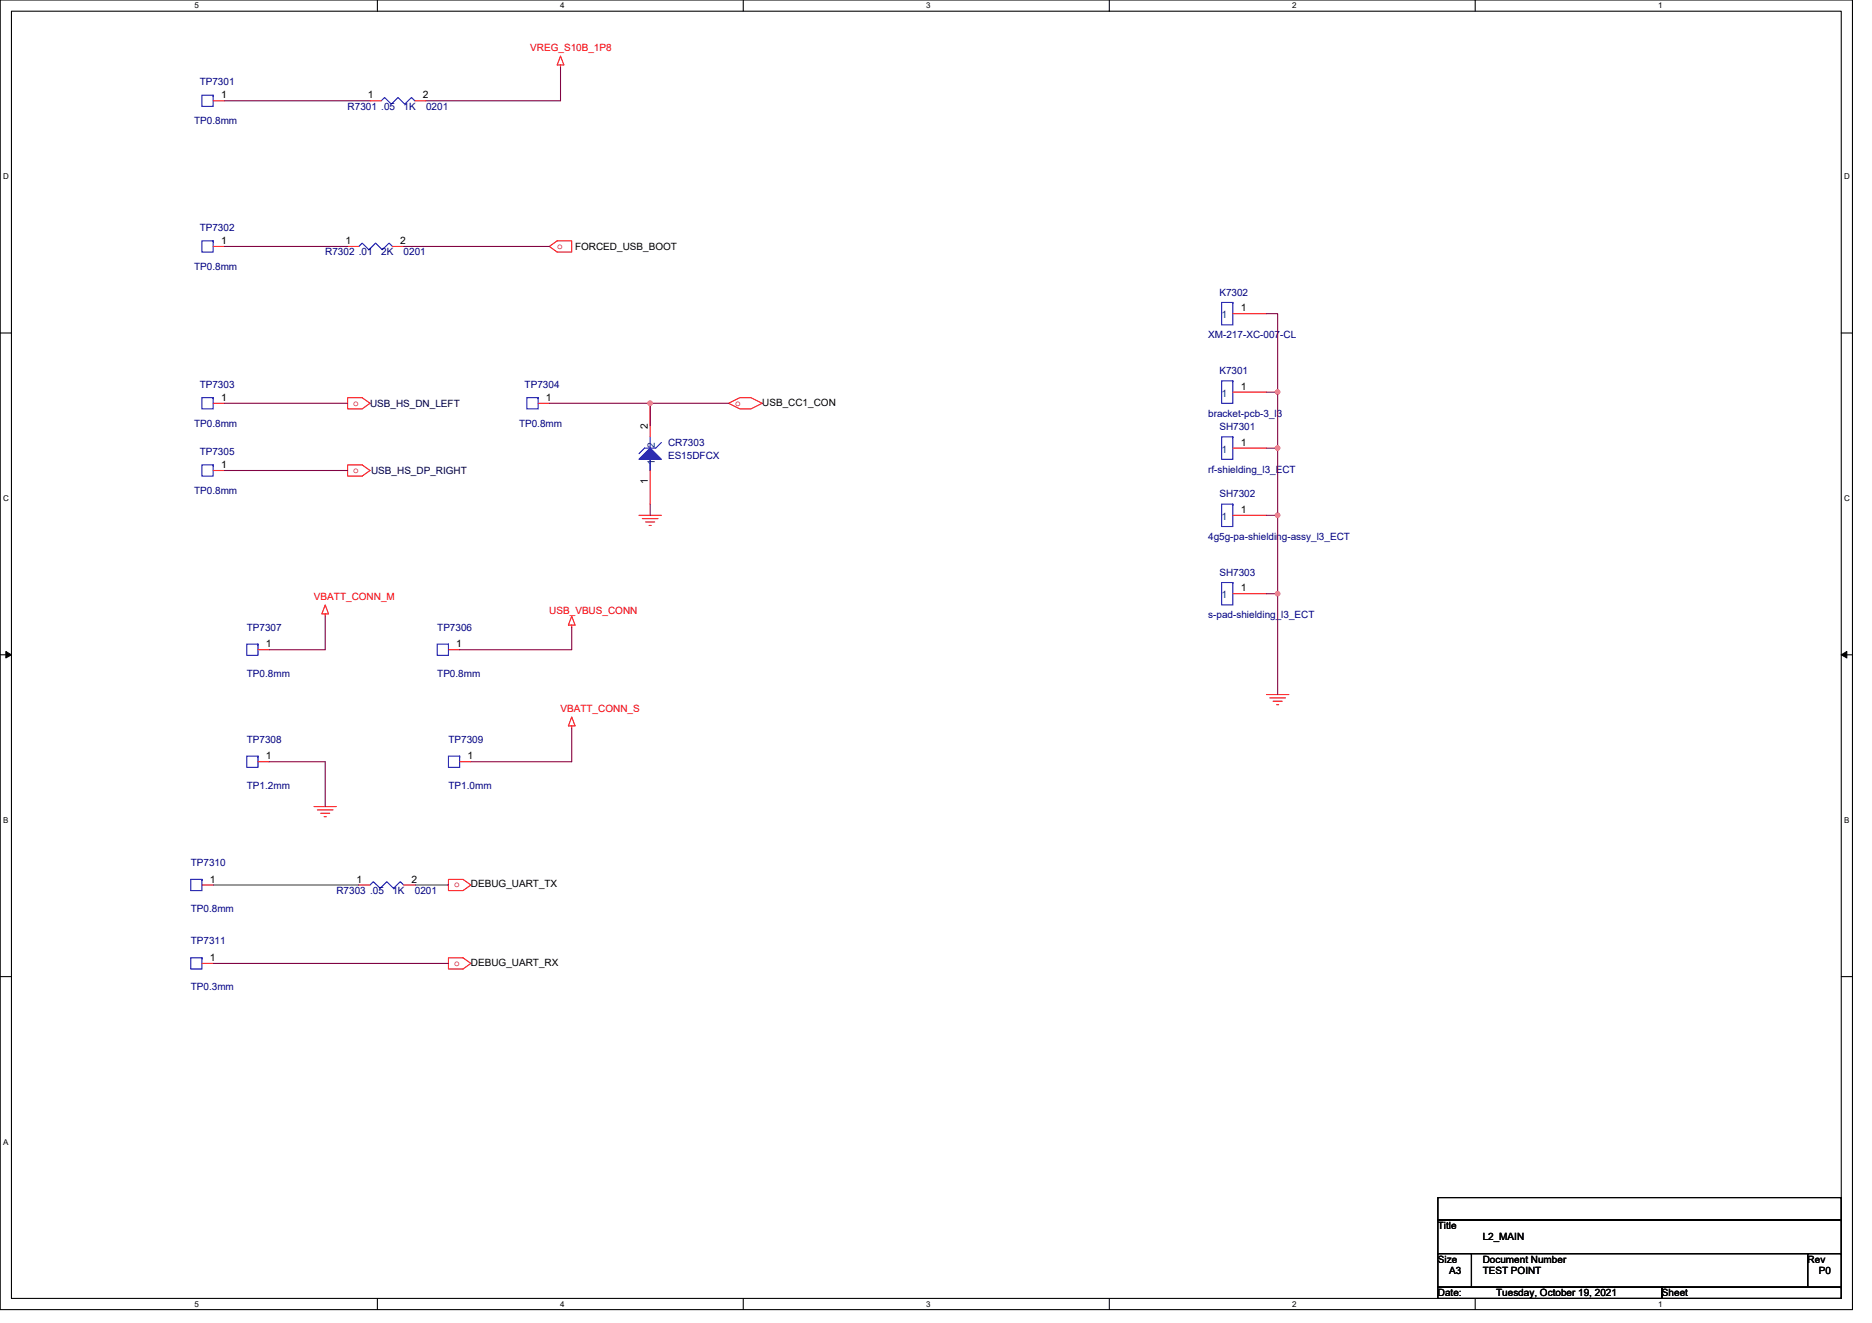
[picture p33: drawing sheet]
<svg xmlns="http://www.w3.org/2000/svg" width="297mm" height="210mm" viewBox="0 0 297 210" stroke-linecap="round" stroke-linejoin="round" font-family="sans-serif">
<defs><g id="words">
<g font-size="1.6" fill="#f00">
<text x="84.1" y="8.2">VREG_S10B_1P8</text>
<text x="88.4" y="39.5">o</text>
<text x="56" y="64.4">o</text>
<text x="116.7" y="64.4">o</text>
<text x="56" y="75">o</text>
<text x="49.8" y="95.3">VBATT_CONN_M</text>
<text x="87.2" y="97.4">USB_VBUS_CONN</text>
<text x="88.9" y="113.1">VBATT_CONN_S</text>
<text x="72" y="140.8">o</text>
<text x="72" y="153.3">o</text>
</g>
<g font-size="1.6" fill="#000080">
<text x="31.7" y="13.5">TP7301</text>
<text x="55.2" y="17.4">R7301 .05</text>
<text x="64" y="17.4">1K</text>
<text x="67.6" y="17.4">0201</text>
<text x="30.8" y="19.7">TP0.8mm</text>
<text x="31.7" y="36.6">TP7302</text>
<text x="51.6" y="40.5">R7302 .01</text>
<text x="60.5" y="40.5">2K</text>
<text x="64" y="40.5">0201</text>
<text x="30.8" y="42.8">TP0.8mm</text>
<text x="193.5" y="46.9">K7302</text>
<text x="191.7" y="53.7">XM-217-XC-007-CL</text>
<text x="193.5" y="59.4">K7301</text>
<text x="31.7" y="61.5">TP7303</text>
<text x="83.2" y="61.5">TP7304</text>
<text x="30.8" y="67.7">TP0.8mm</text>
<text x="82.4" y="67.7">TP0.8mm</text>
<text x="106" y="70.8">CR7303</text>
<text x="191.7" y="66.1">bracket-pcb-3_l3</text>
<text x="193.5" y="68.3">SH7301</text>
<text x="31.7" y="72.2">TP7305</text>
<text x="106" y="72.9">ES15DFCX</text>
<text x="191.7" y="75">rf-shielding_l3_ECT</text>
<text x="30.8" y="78.4">TP0.8mm</text>
<text x="193.5" y="78.9">SH7302</text>
<text x="191.7" y="85.7">4g5g-pa-shielding-assy_l3_ECT</text>
<text x="193.5" y="91.4">SH7303</text>
<text x="39.2" y="100.1">TP7307</text>
<text x="69.4" y="100.1">TP7306</text>
<text x="191.7" y="98.2">s-pad-shielding_l3_ECT</text>
<text x="39.2" y="107.4">TP0.8mm</text>
<text x="69.4" y="107.4">TP0.8mm</text>
<text x="39.2" y="117.9">TP7308</text>
<text x="71.2" y="117.9">TP7309</text>
<text x="39.2" y="125.2">TP1.2mm</text>
<text x="71.2" y="125.2">TP1.0mm</text>
<text x="30.3" y="137.4">TP7310</text>
<text x="53.4" y="141.9">R7303 .05</text>
<text x="62.3" y="141.9">1K</text>
<text x="65.8" y="141.9">0201</text>
<text x="30.3" y="149.9">TP7311</text>
<text x="30.3" y="144.7">TP0.8mm</text>
<text x="30.3" y="157.2">TP0.3mm</text>
</g>
<g font-size="1.6">
<text x="35.1" y="15.6">1</text>
<text x="58.4" y="15.6">1</text>
<text x="67.1" y="15.6">2</text>
<text x="35.1" y="38.7">1</text>
<text x="54.8" y="38.7">1</text>
<text x="63.5" y="38.7">2</text>
<text x="91.2" y="39.6">FORCED_USB_BOOT</text>
<text x="196.9" y="49.4">1</text>
<text x="35.1" y="63.6">1</text>
<text x="86.6" y="63.6">1</text>
<text x="120.9" y="64.4">USB_CC1_CON</text>
<text x="196.9" y="61.8">1</text>
<text x="102.8" y="68.1" transform="rotate(-90 102.8 68.1)">2</text>
<text x="196.9" y="70.7">1</text>
<text x="35.1" y="74.3">1</text>
<text x="102.8" y="76.8" transform="rotate(-90 102.8 76.8)">1</text>
<text x="196.9" y="81.4">1</text>
<text x="196.9" y="93.9">1</text>
<text x="42.2" y="102.7">1</text>
<text x="72.4" y="102.7">1</text>
<text x="42.2" y="120.5">1</text>
<text x="74.2" y="120.5">1</text>
<text x="33.3" y="140.1">1</text>
<text x="56.6" y="140.1">1</text>
<text x="65.3" y="140.1">2</text>
<text x="74.7" y="140.8">DEBUG_UART_TX</text>
<text x="33.3" y="152.5">1</text>
<text x="74.7" y="153.3">DEBUG_UART_RX</text>
<text x="228.2" y="195.1">Title</text>
<text x="235.3" y="196.8">L2_MAIN</text>
<text x="228.2" y="200.4">Size</text>
<text x="229.9" y="202.2">A3</text>
<text x="235.3" y="200.4">Document Number</text>
<text x="235.3" y="202.2">TEST POINT</text>
<text x="286.8" y="200.4">Rev</text>
<text x="288.6" y="202.2">P0</text>
<text x="228.2" y="205.7">Date:</text>
<text x="237.4" y="205.7">Tuesday, October 19, 2021</text>
<text x="263.7" y="205.7">Sheet</text>
</g>
<g font-size="1.6" fill="#004080">
<text x="193.8" y="50.5">1</text>
<text x="193.8" y="63">1</text>
<text x="103.9" y="71.1" transform="rotate(-90 103.9 71.1)">2</text>
<text x="193.8" y="71.8">1</text>
<text x="103.9" y="73.8" transform="rotate(-90 103.9 73.8)">1</text>
<text x="193.8" y="82.5">1</text>
<text x="193.8" y="95">1</text>
</g>
<g font-size="1.6" fill="#000040">
<text x="58.7" y="64.5">USB_HS_DN_LEFT</text>
<text x="58.9" y="75.2">USB_HS_DP_RIGHT</text>
</g>
<g font-size="1.3">
<text x="30.8" y="1.3">5</text>
<text x="88.9" y="1.3">4</text>
<text x="147" y="1.3">3</text>
<text x="205" y="1.3">2</text>
<text x="263.1" y="1.3">1</text>
<text x=".5" y="28.4">D</text>
<text x="292.6" y="28.4">D</text>
<text x=".5" y="79.5">C</text>
<text x="292.6" y="79.5">C</text>
<text x=".5" y="130.6">B</text>
<text x="292.6" y="130.6">B</text>
<text x=".5" y="181.7">A</text>
<text x="30.8" y="207.4">5</text>
<text x="88.9" y="207.4">4</text>
<text x="147" y="207.4">3</text>
<text x="205" y="207.4">2</text>
<text x="263.1" y="207.4">1</text>
</g>
</g></defs>
<path d="M0 0h293.9v207.9h-293.9zM1.8 1.8h290.4v204.3h-290.4z" fill="none" stroke="#000" stroke-width=".17"/>
<g fill="#fff">
<path d="M30.8 .2h.7v1.4h-.7z"/>
<path d="M30.8 206.3h.7v1.4h-.7z"/>
</g>
<path d="M59.9 0v1.8M59.9 206.1v1.8" fill="none" stroke="#000" stroke-width=".17"/>
<g fill="#fff">
<path d="M88.9 .2h.7v1.4h-.7z"/>
<path d="M88.9 206.3h.7v1.4h-.7z"/>
</g>
<path d="M117.9 0v1.8M117.9 206.1v1.8" fill="none" stroke="#000" stroke-width=".17"/>
<g fill="#fff">
<path d="M147 .2h.7v1.4h-.7z"/>
<path d="M147 206.3h.7v1.4h-.7z"/>
</g>
<path d="M176 0v1.8M176 206.1v1.8" fill="none" stroke="#000" stroke-width=".17"/>
<g fill="#fff">
<path d="M205 .2h.7v1.4h-.7z"/>
<path d="M205 206.3h.7v1.4h-.7z"/>
</g>
<path d="M234.1 0v1.8M234.1 206.1v1.8" fill="none" stroke="#000" stroke-width=".17"/>
<g fill="#fff">
<path d="M263.1 .2h.7v1.4h-.7z"/>
<path d="M263.1 206.3h.7v1.4h-.7z"/>
<path d="M.5 27.3h.9v1.4h-.9z"/>
<path d="M292.6 27.3h.9v1.4h-.9z"/>
<path d="M.5 78.4h.9v1.4h-.9z"/>
<path d="M292.6 78.4h.9v1.4h-.9z"/>
</g>
<path d="M0 52.9h1.8M292.2 52.9h1.7" fill="none" stroke="#000" stroke-width=".17"/>
<g fill="#fff">
<path d="M.5 129.5h.8v1.4h-.8z"/>
<path d="M292.6 129.5h.9v1.4h-.9z"/>
</g>
<path d="M0 103.9h1.8M292.2 103.9h1.7" fill="none" stroke="#000" stroke-width=".17"/>
<path d="M.9 103.4l.9 .5-.9 .5zM292.2 103.9l.8-.5v1z" fill="#000" stroke="#000" stroke-width=".16"/>
<path d="M.5 180.5h.8v1.4h-.8z" fill="#fff"/>
<g fill="none" stroke="#000" stroke-width=".17">
<path d="M0 155h1.8M292.2 155h1.7M228.2 190.1h64v3.5h-64zM228.2 193.6h64v5.4h-64zM228.2 199h5.3v5.3h-5.3zM233.5 199h.1M233.5 199h53.3v5.3h-53.3zM286.8 199h.1M286.8 199h5.4v5.3h-5.4zM292.2 190.1h.1M292.2 193.6h.1M292.2 199h.1"/>
<path d="M228.2 204.3h35.5v1.8h-35.5zM263.7 204.3h.1M263.7 204.3h28.5v1.8h-28.5zM292.2 204.3h.1"/>
</g>
<g fill="none" stroke="#f00" stroke-width=".17">
<path d="M33.8 16h1.8M58.7 16h1.8M65.8 16h1.8M88.9 8.9l.6 1.4h-1.1zM88.9 10.3v.4M33.8 39.1h1.8M55.2 39.1h1.7M62.3 39.1h1.7M87.2 39.1l1.2-.9h2.3v1.8h-2.3zM195.6 49.8h5.4M33.8 74.7h1.8M33.8 64h1.8"/>
<path d="M55.2 63.1h2.3l1.2 .9-1.2 .9h-2.3zM55.2 73.8h2.3l1.2 .9-1.2 .9h-2.3zM85.4 64h1.8M103.2 64v5.3M103.2 74.7v5.3M115.6 64l1.8-.9h1.8l1.7 .9-1.7 .9h-1.8zM195.6 62.2h5.4M195.6 71.1h5.4M51.6 97.4v.4M51.6 96l.5 1.4h-1zM90.7 97.8l.5 1.4h-1zM90.7 99.2v.4"/>
<path d="M101.4 81.8h3.5M101.9 82.3h2.5M102.4 82.8h1.5M103 83.4h.3M195.6 81.8h5.4M195.6 94.2h5.4M40.9 103.1h1.8M71.2 103.1h1.7M90.7 113.8l.5 1.4h-1zM90.7 115.2v.4M201 110.2h3.5M201.5 110.8h2.5"/>
<path d="M202 111.3h1.5M202.6 111.8h.3M40.9 120.9h1.8M49.8 128h3.6M50.4 128.5h2.4M50.9 129.1h1.4M51.4 129.6h.4M71.2 139.6h2.3l1.2 .9-1.2 .9h-2.3zM72.9 120.9h1.8M32 152.9h1.8M32 140.5h1.8M56.9 140.5h1.8"/>
<path d="M64 140.5h1.8M71.2 152h2.3l1.2 .9-1.2 .9h-2.3z"/>
</g>
<g fill="none" stroke="#00f" stroke-width=".17">
<path d="M32 15.1h1.8v1.8h-1.8zM33.8 15.1h.1M60.5 16l.5-.5 1.1 1 1.1-1 1 1 1.1-1 .5 .5M32 38.2h1.8v1.8h-1.8zM33.8 38.2h.1M56.9 39.1l.6-.5 1 1 1.1-1 1.1 1 1-1 .6 .5M193.8 48h1.8v3.6h-1.8zM195.6 48h.1M32 73.8h1.8v1.8h-1.8zM32 63.1h1.8v1.8h-1.8zM33.8 73.8h.1M33.8 63.1h.1"/>
<path d="M83.6 63.1h1.8v1.8h-1.8zM85.4 63.1h.1M103.2 69.3v1.8M103.2 72.9v1.8M104.9 70.2l-.8 .9h-1.8l-.9 .9M193.8 60.5h1.8v3.5h-1.8zM193.8 69.3h1.8v3.6h-1.8zM195.6 60.5h.1M195.6 69.3h.1M193.8 80h1.8v3.6h-1.8zM193.8 92.5h1.8v3.5h-1.8zM195.6 80h.1"/>
<path d="M195.6 92.5h.1M39.2 102.2h1.7v1.8h-1.7zM40.9 102.2h.1M69.4 102.2h1.8v1.8h-1.8zM71.2 102.2h.1M30.3 139.6h1.7v1.8h-1.7zM32 139.6h.1M39.2 120h1.7v1.8h-1.7zM40.9 120h.1M71.2 120h1.7v1.8h-1.7zM72.9 120h.1M30.3 152h1.7v1.8h-1.7z"/>
<path d="M32 152h.1M58.7 140.5l.5-.6 1.1 1.1 1.1-1.1 1 1.1 1.1-1.1 .5 .6"/>
</g>
<path d="M101.4 72.9l1.8-1.8 1.7 1.8z" fill-rule="evenodd" fill="#00f" stroke="#00f" stroke-width=".17"/>
<g fill="none" stroke="#800040" stroke-width=".17">
<path d="M35.6 16h23.1M88.9 10.7v5.3h-21.3M35.6 39.1h19.6M64 39.1h23.2M201 49.8h1.7v12.4M35.6 64h19.6M35.6 74.7h19.6M87.2 64h16M103.2 64h12.4M103.2 64v3.6M201 71.1h1.7v10.7M201 62.2h1.7"/>
<path d="M202.7 62.2v8.9M51.6 97.8v5.3h-8.9M90.7 99.6v3.5h-17.8M103.2 80v1.8M201 81.8h1.7v12.4M201 94.2h1.7v16M90.7 115.6v5.3h-16M42.7 120.9h8.9v7.1M33.8 140.5h23.1M33.8 152.9h37.4M65.8 140.5h5.4"/>
</g>
<g fill="#f0f" stroke="#f0f" stroke-width=".17">
<circle cx="103.2" cy="64" r=".35"/>
<circle cx="202.7" cy="62.2" r=".35"/>
<circle cx="202.7" cy="71.1" r=".35"/>
<circle cx="202.7" cy="81.8" r=".35"/>
<circle cx="202.7" cy="94.2" r=".35"/>
</g>
<use href="#words"/>
</svg>
